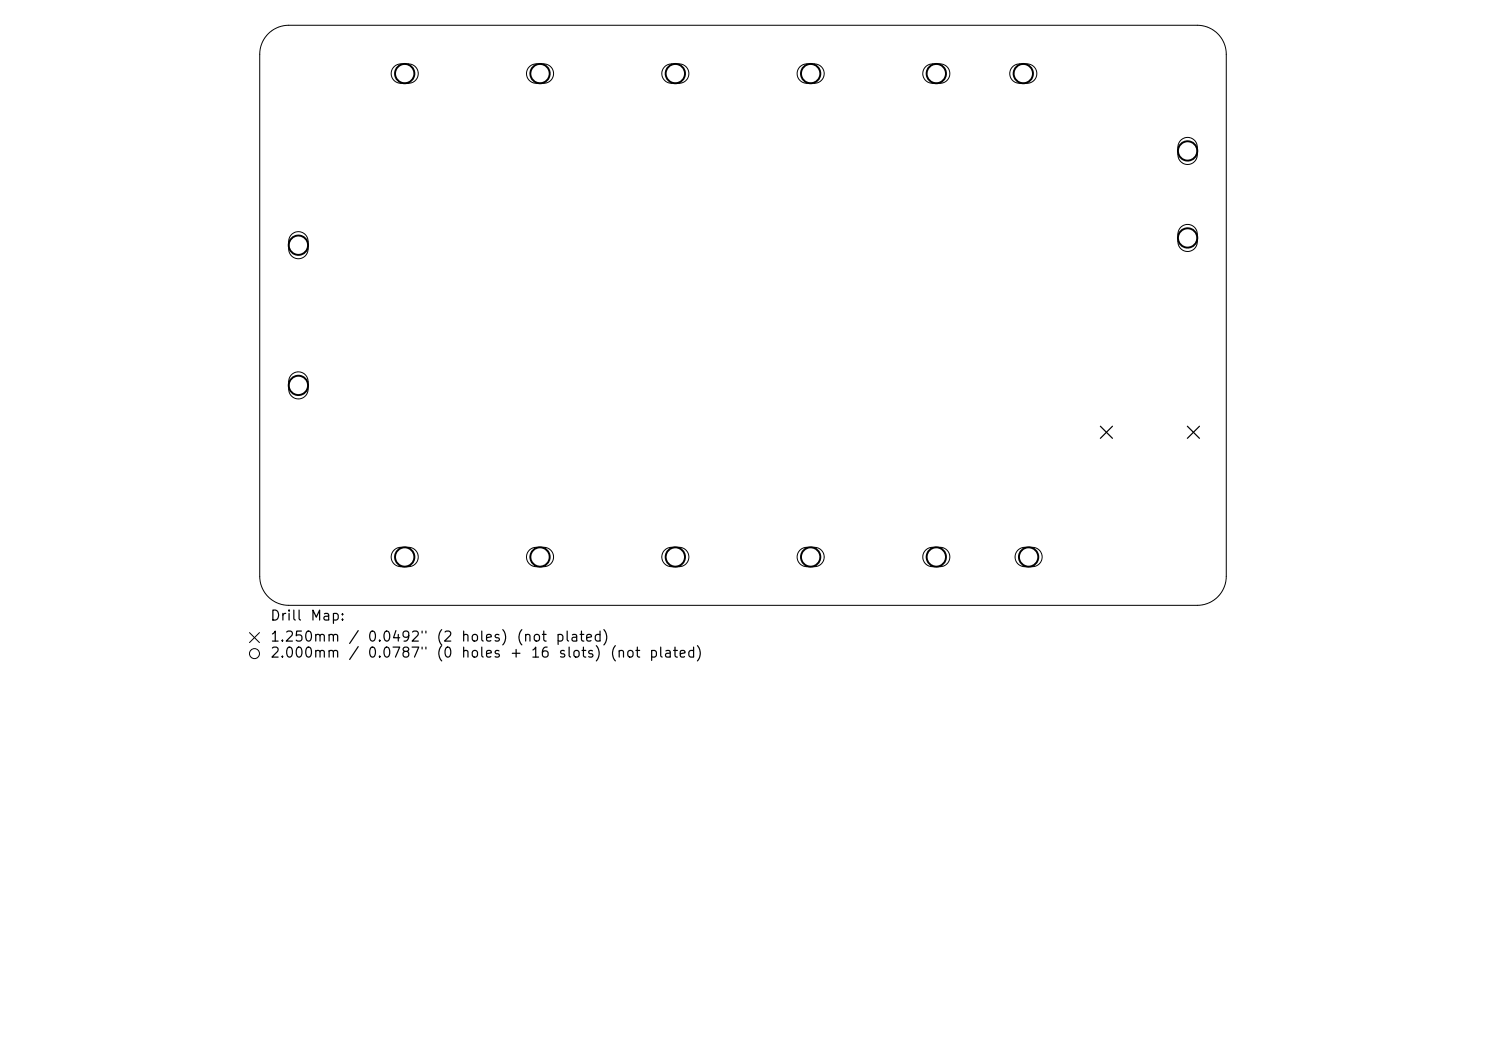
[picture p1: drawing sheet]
<svg xmlns="http://www.w3.org/2000/svg" width="297mm" height="210mm" viewBox="0 0 297 210" stroke-linecap="round" stroke-linejoin="round" font-family="sans-serif">
<defs><g id="words">
<g font-size="2">
<text x="53.9" y="124.5">Drill</text>
<text x="61.9" y="124.5">Map:</text>
<text x="53.9" y="128.7">1.250mm</text>
<text x="53.9" y="131.9">2.000mm</text>
<text x="69.5" y="128.7">/</text>
<text x="69.5" y="131.9">/</text>
<text x="73.3" y="128.7">0.0492&quot;</text>
<text x="73.3" y="131.9">0.0787&quot;</text>
<text x="87" y="128.7">(2</text>
<text x="87" y="131.9">(0</text>
<text x="92" y="128.7">holes)</text>
<text x="92" y="131.9">holes</text>
<text x="101.7" y="131.9">+</text>
<text x="103.1" y="128.7">(not</text>
<text x="105.9" y="131.9">16</text>
<text x="110.9" y="128.7">plated)</text>
<text x="111.5" y="131.9">slots)</text>
<text x="121.7" y="131.9">(not</text>
<text x="129.6" y="131.9">plated)</text>
</g>
</g></defs>
<g fill="none" stroke="#000" stroke-width=".2">
<path d="M53.6 6.7a5.8 5.8 0 0 1 4.1-1.7h181.6a5.8 5.8 0 0 1 5.8 5.8v104.4a5.8 5.8 0 0 1-5.8 5.8h-181.6a5.8 5.8 0 0 1-5.8-5.8v-104.4a5.8 5.8 0 0 1 1.7-4.1zM78.7 13.3l1.1-.5h1.9a1.93 1.93 0 0 1 1.9 1.9 1.93 1.93 0 0 1-1.9 1.9h-1.6a1.93 1.93 0 0 1-1.8-1.2 1.93 1.93 0 0 1 .4-2.1zM105.8 13.3l1-.5h1.9a1.93 1.93 0 0 1 1.9 1.9 1.93 1.93 0 0 1-1.9 1.9h-1.5a1.93 1.93 0 0 1-1.8-1.2 1.93 1.93 0 0 1 .4-2.1zM132.8 13.3l1.1-.5h1.9a1.93 1.93 0 0 1 1.9 1.9 1.93 1.93 0 0 1-1.9 1.9h-1.6a1.93 1.93 0 0 1-1.8-1.2 1.93 1.93 0 0 1 .4-2.1zM159.9 13.3l1-.5h1.9a1.93 1.93 0 0 1 1.9 1.9 1.93 1.93 0 0 1-1.9 1.9h-1.5a1.93 1.93 0 0 1-1.8-1.2 1.93 1.93 0 0 1 .4-2.1zM185 13.3l1-.5h1.9a1.93 1.93 0 0 1 1.9 1.9 1.93 1.93 0 0 1-1.9 1.9h-1.5a1.93 1.93 0 0 1-1.8-1.2 1.93 1.93 0 0 1 .4-2.1zM202.4 13.3l1-.5h1.9a1.93 1.93 0 0 1 1.9 1.9 1.93 1.93 0 0 1-1.9 1.9h-1.5a1.93 1.93 0 0 1-1.8-1.2 1.93 1.93 0 0 1 .4-2.1zM236 28a1.93 1.93 0 0 1 2.1-.4 1.93 1.93 0 0 1 1.2 1.8v1.5a1.93 1.93 0 0 1-1.9 2 1.93 1.93 0 0 1-2-2l.1-1.8zM58.3 46.9a1.93 1.93 0 0 1 2.1-.5 1.93 1.93 0 0 1 1.2 1.8v1.6a1.93 1.93 0 0 1-2 1.9 1.93 1.93 0 0 1-1.9-1.9v-1.9zM236 45.4a1.93 1.93 0 0 1 2.1-.4 1.93 1.93 0 0 1 1.2 1.8v1.5a1.93 1.93 0 0 1-1.9 2 1.93 1.93 0 0 1-2-2l.1-1.9zM58.3 74.9a1.93 1.93 0 0 1 2.1-.4 1.93 1.93 0 0 1 1.2 1.7v1.6a1.93 1.93 0 0 1-2 1.9 1.93 1.93 0 0 1-1.9-1.9v-1.9zM78.7 109.9l1.1-.5h1.9a1.93 1.93 0 0 1 1.9 1.9 1.93 1.93 0 0 1-1.9 1.9h-1.6a1.93 1.93 0 0 1-1.8-1.2 1.93 1.93 0 0 1 .4-2.1z"/>
<path d="M105.8 109.9l1-.5h1.9a1.93 1.93 0 0 1 1.9 1.9 1.93 1.93 0 0 1-1.9 1.9h-1.5a1.93 1.93 0 0 1-1.8-1.2 1.93 1.93 0 0 1 .4-2.1zM132.8 109.9l1.1-.5h1.9a1.93 1.93 0 0 1 1.9 1.9 1.93 1.93 0 0 1-1.9 1.9h-1.6a1.93 1.93 0 0 1-1.8-1.2 1.93 1.93 0 0 1 .4-2.1zM159.9 109.9l1-.5h1.9a1.93 1.93 0 0 1 1.9 1.9 1.93 1.93 0 0 1-1.9 1.9h-1.5a1.93 1.93 0 0 1-1.8-1.2 1.93 1.93 0 0 1 .4-2.1zM185 109.9l1-.5h1.9a1.93 1.93 0 0 1 1.9 1.9 1.93 1.93 0 0 1-1.9 1.9h-1.5a1.93 1.93 0 0 1-1.8-1.2 1.93 1.93 0 0 1 .4-2.1zM203.4 109.9l1.1-.5h1.9a1.93 1.93 0 0 1 1.9 1.9 1.93 1.93 0 0 1-1.9 1.9h-1.6a1.93 1.93 0 0 1-1.8-1.2 1.93 1.93 0 0 1 .4-2.1zM49.9 126.4l2 2M51.9 126.4l-2 2"/>
<circle cx="50.9" cy="130.6" r="1"/>
</g>
<path d="M219.9 85.2l2.4 2.4M222.3 85.2l-2.4 2.4M237.3 85.2l2.4 2.4M239.7 85.2l-2.4 2.4" fill="none" stroke="#000" stroke-width=".24"/>
<g fill="none" stroke="#000" stroke-width=".39">
<circle cx="80.9" cy="14.7" r="1.93"/>
<circle cx="107.9" cy="14.7" r="1.93"/>
<circle cx="135" cy="14.7" r="1.93"/>
<circle cx="162" cy="14.7" r="1.93"/>
<circle cx="187.1" cy="14.7" r="1.93"/>
<circle cx="204.5" cy="14.7" r="1.93"/>
<circle cx="237.4" cy="30.2" r="1.93"/>
<circle cx="59.6" cy="49" r="1.93"/>
<circle cx="237.4" cy="47.5" r="1.93"/>
<circle cx="59.6" cy="77" r="1.93"/>
<circle cx="80.9" cy="111.3" r="1.93"/>
<circle cx="107.9" cy="111.3" r="1.93"/>
<circle cx="135" cy="111.3" r="1.93"/>
<circle cx="162" cy="111.3" r="1.93"/>
<circle cx="187.1" cy="111.3" r="1.93"/>
<circle cx="205.6" cy="111.3" r="1.93"/>
</g>
<use href="#words"/>
</svg>
